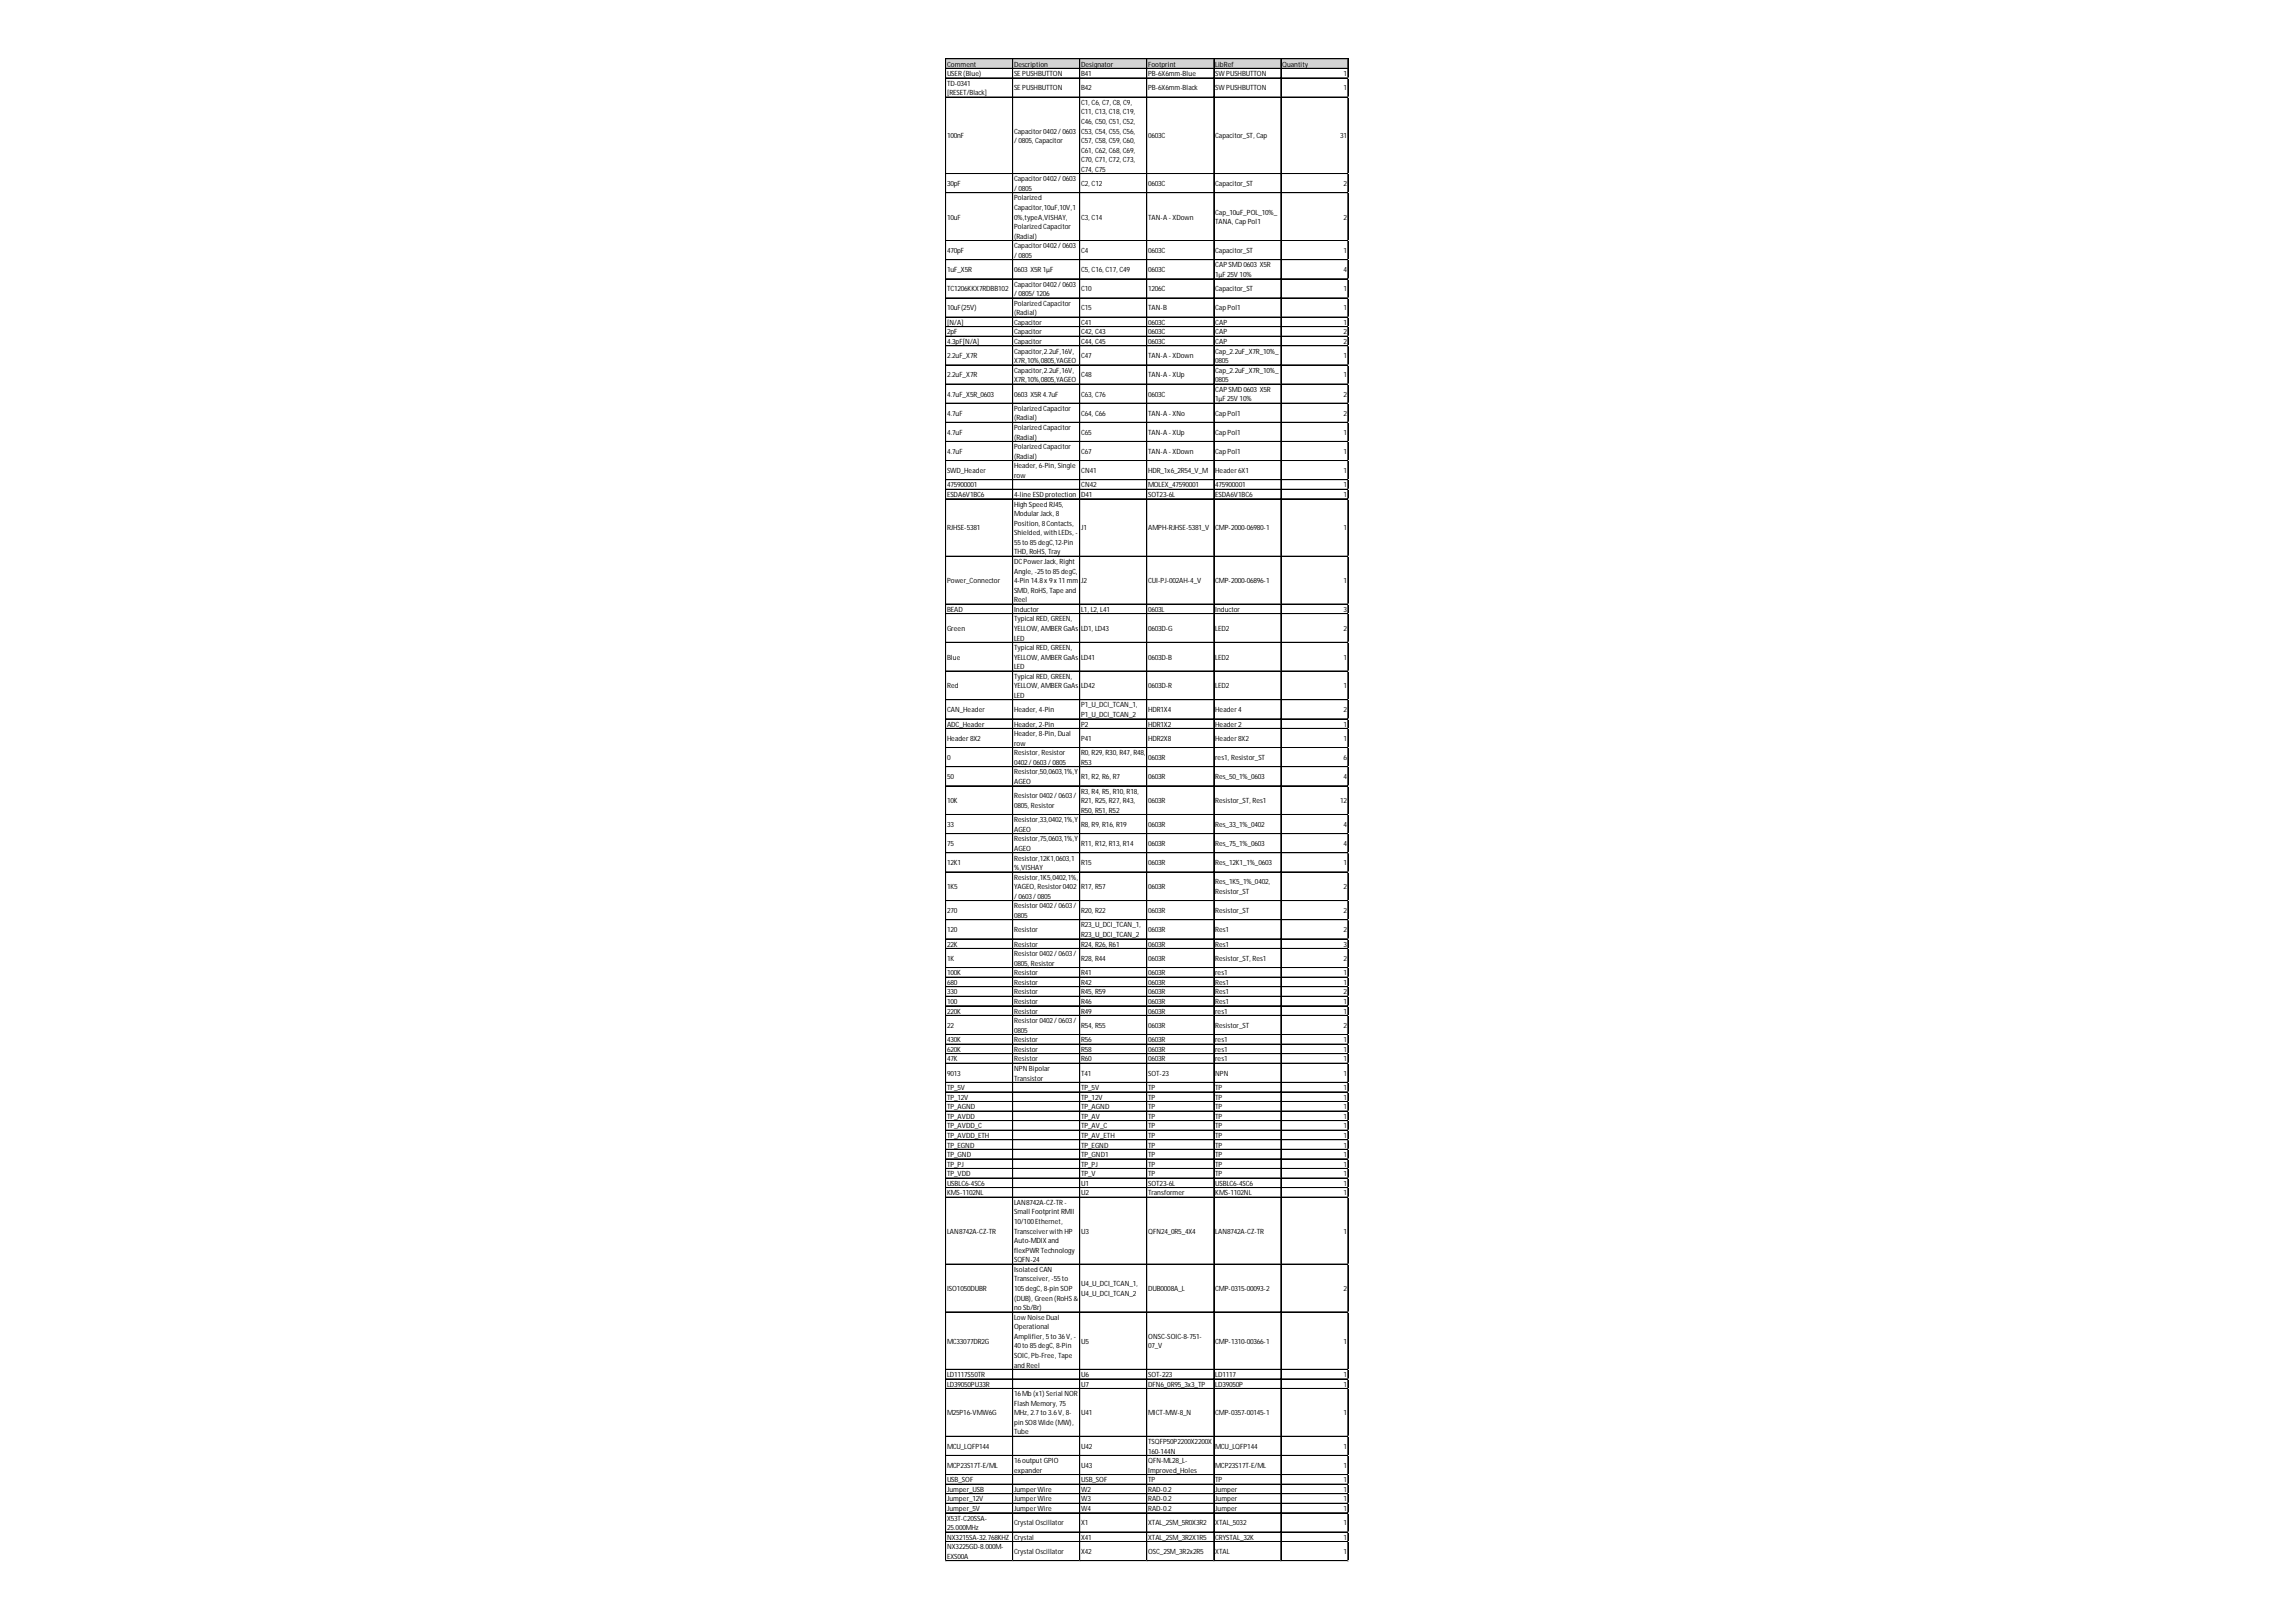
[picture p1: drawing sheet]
<svg xmlns="http://www.w3.org/2000/svg" width="297mm" height="210mm" viewBox="0 0 297 210" stroke-linecap="round" stroke-linejoin="round" font-family="sans-serif">
<defs><g id="words">
<g font-size=".9">
<text x="122.5" y="8.6">Comment</text>
<text x="122.5" y="9.8">USER(Blue)</text>
<text x="122.5" y="11.1">TD-0341</text>
<text x="131.2" y="8.6">Description</text>
<text x="131.2" y="9.8">SE PUSHBUTTON</text>
<text x="131.2" y="11.7">SE PUSHBUTTON</text>
<text x="139.9" y="8.6">Designator</text>
<text x="139.9" y="9.8">B41</text>
<text x="139.9" y="11.7">B42</text>
<text x="148.5" y="8.6">Footprint</text>
<text x="148.5" y="9.8">PB-6X6mm-Blue</text>
<text x="148.5" y="11.7">PB-6X6mm-Black</text>
<text x="157.2" y="8.6">LibRef</text>
<text x="157.2" y="9.8">SWPUSHBUTTON</text>
<text x="157.2" y="11.7">SWPUSHBUTTON</text>
<text x="165.9" y="8.6">Quantity</text>
<text x="173.8" y="9.8">1</text>
<text x="173.8" y="11.7">1</text>
<text x="122.5" y="12.3">[RESET/Black]</text>
<text x="122.5" y="17.9">100nF</text>
<text x="131.2" y="17.3">Capacitor0402/0603</text>
<text x="139.9" y="13.6">C1, C6, C7, C8, C9,</text>
<text x="139.9" y="14.8">C11, C13, C18, C19,</text>
<text x="139.9" y="16">C46, C50, C51, C52,</text>
<text x="139.9" y="17.3">C53, C54, C55, C56,</text>
<text x="148.5" y="17.9">0603C</text>
<text x="157.2" y="17.9">Capacitor_ST, Cap</text>
<text x="173.4" y="17.9">31</text>
<text x="131.2" y="18.5">/0805, Capacitor</text>
<text x="131.2" y="23.5">Capacitor0402/0603</text>
<text x="139.9" y="18.5">C57, C58, C59, C60,</text>
<text x="139.9" y="19.8">C61, C62, C68, C69,</text>
<text x="139.9" y="21">C70, C71, C72, C73,</text>
<text x="139.9" y="22.2">C74, C75</text>
<text x="122.5" y="24.1">30pF</text>
<text x="122.5" y="28.4">10uF</text>
<text x="131.2" y="24.7">/0805</text>
<text x="131.2" y="25.9">Polarized</text>
<text x="131.2" y="27.2">Capacitor,10uF,10V,1</text>
<text x="131.2" y="28.4">0%,typeA,VISHAY,</text>
<text x="131.2" y="29.7">Polarized Capacitor</text>
<text x="139.9" y="24.1">C2, C12</text>
<text x="139.9" y="28.4">C3, C14</text>
<text x="148.5" y="24.1">0603C</text>
<text x="148.5" y="28.4">TAN-A - XDown</text>
<text x="157.2" y="24.1">Capacitor_ST</text>
<text x="157.2" y="27.8">Cap_10uF_POL_10%_</text>
<text x="157.2" y="29">TANA, Cap Pol1</text>
<text x="173.8" y="24.1">2</text>
<text x="173.8" y="28.4">2</text>
<text x="122.5" y="32.8">470pF</text>
<text x="122.5" y="35.2">1uF_X5R</text>
<text x="131.2" y="30.9">(Radial)</text>
<text x="131.2" y="32.1">Capacitor0402/0603</text>
<text x="131.2" y="33.4">/0805</text>
<text x="131.2" y="35.2">0603 X5R1µF</text>
<text x="139.9" y="32.8">C4</text>
<text x="139.9" y="35.2">C5, C16, C17, C49</text>
<text x="148.5" y="32.8">0603C</text>
<text x="148.5" y="35.2">0603C</text>
<text x="157.2" y="32.8">Capacitor_ST</text>
<text x="157.2" y="34.6">CAPSMD 0603 X5R</text>
<text x="157.2" y="35.8">1µF 25V 10%</text>
<text x="173.8" y="32.8">1</text>
<text x="173.8" y="35.2">4</text>
<text x="122.5" y="37.7">TC1206KKX7RDBB102</text>
<text x="122.5" y="40.2">10uF(25V)</text>
<text x="131.2" y="37.1">Capacitor0402/0603</text>
<text x="131.2" y="38.3">/0805/1206</text>
<text x="131.2" y="39.6">Polarized Capacitor</text>
<text x="131.2" y="40.8">(Radial)</text>
<text x="139.9" y="37.7">C10</text>
<text x="139.9" y="40.2">C15</text>
<text x="148.5" y="37.7">1206C</text>
<text x="148.5" y="40.2">TAN-B</text>
<text x="157.2" y="37.7">Capacitor_ST</text>
<text x="157.2" y="40.2">Cap Pol1</text>
<text x="173.8" y="37.7">1</text>
<text x="173.8" y="40.2">1</text>
<text x="122.5" y="42">[N/A]</text>
<text x="122.5" y="43.3">2pF</text>
<text x="122.5" y="44.5">4.3pF[N/A]</text>
<text x="122.5" y="46.4">2.2uF_X7R</text>
<text x="131.2" y="42">Capacitor</text>
<text x="131.2" y="43.3">Capacitor</text>
<text x="131.2" y="44.5">Capacitor</text>
<text x="131.2" y="45.7">Capacitor,2.2uF,16V,</text>
<text x="131.2" y="47">X7R,10%,0805,YAGEO</text>
<text x="139.9" y="42">C41</text>
<text x="139.9" y="43.3">C42, C43</text>
<text x="139.9" y="44.5">C44, C45</text>
<text x="139.9" y="46.4">C47</text>
<text x="148.5" y="42">0603C</text>
<text x="148.5" y="43.3">0603C</text>
<text x="148.5" y="44.5">0603C</text>
<text x="148.5" y="46.4">TAN-A - XDown</text>
<text x="157.2" y="42">CAP</text>
<text x="157.2" y="43.3">CAP</text>
<text x="157.2" y="44.5">CAP</text>
<text x="157.2" y="45.7">Cap_2.2uF_X7R_10%_</text>
<text x="157.2" y="47">0805</text>
<text x="173.8" y="42">1</text>
<text x="173.8" y="43.3">2</text>
<text x="173.8" y="44.5">2</text>
<text x="173.8" y="46.4">1</text>
<text x="122.5" y="48.8">2.2uF_X7R</text>
<text x="122.5" y="51.3">4.7uF_X5R_0603</text>
<text x="122.5" y="53.8">4.7uF</text>
<text x="131.2" y="48.2">Capacitor,2.2uF,16V,</text>
<text x="131.2" y="49.5">X7R,10%,0805,YAGEO</text>
<text x="131.2" y="51.3">0603 X5R4.7uF</text>
<text x="131.2" y="53.2">Polarized Capacitor</text>
<text x="139.9" y="48.8">C48</text>
<text x="139.9" y="51.3">C63, C76</text>
<text x="139.9" y="53.8">C64, C66</text>
<text x="148.5" y="48.8">TAN-A - XUp</text>
<text x="148.5" y="51.3">0603C</text>
<text x="148.5" y="53.8">TAN-A - XNo</text>
<text x="157.2" y="48.2">Cap_2.2uF_X7R_10%_</text>
<text x="157.2" y="49.5">0805</text>
<text x="157.2" y="50.7">CAPSMD 0603 X5R</text>
<text x="157.2" y="51.9">1µF 25V 10%</text>
<text x="157.2" y="53.8">Cap Pol1</text>
<text x="173.8" y="48.8">1</text>
<text x="173.8" y="51.3">2</text>
<text x="173.8" y="53.8">2</text>
<text x="122.5" y="56.3">4.7uF</text>
<text x="122.5" y="58.7">4.7uF</text>
<text x="131.2" y="54.4">(Radial)</text>
<text x="131.2" y="55.7">Polarized Capacitor</text>
<text x="131.2" y="56.9">(Radial)</text>
<text x="131.2" y="58.1">Polarized Capacitor</text>
<text x="131.2" y="59.4">(Radial)</text>
<text x="139.9" y="56.3">C65</text>
<text x="139.9" y="58.7">C67</text>
<text x="148.5" y="56.3">TAN-A - XUp</text>
<text x="148.5" y="58.7">TAN-A - XDown</text>
<text x="157.2" y="56.3">Cap Pol1</text>
<text x="157.2" y="58.7">Cap Pol1</text>
<text x="173.8" y="56.3">1</text>
<text x="173.8" y="58.7">1</text>
<text x="122.5" y="61.2">SWD_Header</text>
<text x="122.5" y="63.1">475900001</text>
<text x="122.5" y="64.3">ESDA6V1BC6</text>
<text x="131.2" y="60.6">Header, 6-Pin, Single</text>
<text x="131.2" y="61.8">row</text>
<text x="131.2" y="64.3">4-line ESD protection</text>
<text x="131.2" y="65.6">High Speed RJ45,</text>
<text x="139.9" y="61.2">CN41</text>
<text x="139.9" y="63.1">CN42</text>
<text x="139.9" y="64.3">D41</text>
<text x="148.5" y="61.2">HDR_1x6_2R54_V_M</text>
<text x="148.5" y="63.1">MOLEX_47590001</text>
<text x="148.5" y="64.3">SOT23-6L</text>
<text x="157.2" y="61.2">Header6X1</text>
<text x="157.2" y="63.1">475900001</text>
<text x="157.2" y="64.3">ESDA6V1BC6</text>
<text x="173.8" y="61.2">1</text>
<text x="173.8" y="63.1">1</text>
<text x="173.8" y="64.3">1</text>
<text x="122.5" y="68.7">RJHSE-5381</text>
<text x="131.2" y="66.8">ModularJack, 8</text>
<text x="131.2" y="68">Position, 8Contacts,</text>
<text x="131.2" y="69.3">Shielded, with LEDs, -</text>
<text x="131.2" y="70.5">55to 85degC,12-Pin</text>
<text x="131.2" y="71.7">THD, RoHS, Tray</text>
<text x="139.9" y="68.7">J1</text>
<text x="148.5" y="68.7">AMPH-RJHSE-5381_V</text>
<text x="157.2" y="68.7">CMP-2000-06980-1</text>
<text x="173.8" y="68.7">1</text>
<text x="122.5" y="75.5">Power_Connector</text>
<text x="131.2" y="73">DCPowerJack, Right</text>
<text x="131.2" y="74.2">Angle, -25to 85degC,</text>
<text x="131.2" y="75.5">4-Pin 14.8x9x11mm</text>
<text x="131.2" y="76.7">SMD, RoHS, Tape and</text>
<text x="131.2" y="77.9">Reel</text>
<text x="139.9" y="75.5">J2</text>
<text x="148.5" y="75.5">CUI-PJ-002AH-4_V</text>
<text x="157.2" y="75.5">CMP-2000-06896-1</text>
<text x="173.8" y="75.5">1</text>
<text x="122.5" y="79.2">BEAD</text>
<text x="122.5" y="81.6">Green</text>
<text x="131.2" y="79.2">Inductor</text>
<text x="131.2" y="80.4">Typical RED, GREEN,</text>
<text x="131.2" y="81.6">YELLOW, AMBERGaAs</text>
<text x="131.2" y="82.9">LED</text>
<text x="139.9" y="79.2">L1, L2, L41</text>
<text x="139.9" y="81.6">LD1, LD43</text>
<text x="148.5" y="79.2">0603L</text>
<text x="148.5" y="81.6">0603D-G</text>
<text x="157.2" y="79.2">Inductor</text>
<text x="157.2" y="81.6">LED2</text>
<text x="173.8" y="79.2">3</text>
<text x="173.8" y="81.6">2</text>
<text x="122.5" y="85.4">Blue</text>
<text x="122.5" y="89.1">Red</text>
<text x="131.2" y="84.1">Typical RED, GREEN,</text>
<text x="131.2" y="85.4">YELLOW, AMBERGaAs</text>
<text x="131.2" y="86.6">LED</text>
<text x="131.2" y="87.8">Typical RED, GREEN,</text>
<text x="131.2" y="89.1">YELLOW, AMBERGaAs</text>
<text x="139.9" y="85.4">LD41</text>
<text x="139.9" y="89.1">LD42</text>
<text x="148.5" y="85.4">0603D-B</text>
<text x="148.5" y="89.1">0603D-R</text>
<text x="157.2" y="85.4">LED2</text>
<text x="157.2" y="89.1">LED2</text>
<text x="173.8" y="85.4">1</text>
<text x="173.8" y="89.1">1</text>
<text x="122.5" y="92.2">CAN_Header</text>
<text x="122.5" y="94">ADC_Header</text>
<text x="122.5" y="95.9">Header8X2</text>
<text x="131.2" y="90.3">LED</text>
<text x="131.2" y="92.2">Header, 4-Pin</text>
<text x="131.2" y="94">Header, 2-Pin</text>
<text x="131.2" y="95.3">Header, 8-Pin, Dual</text>
<text x="139.9" y="91.6">P1_U_DCI_TCAN_1,</text>
<text x="139.9" y="92.8">P1_U_DCI_TCAN_2</text>
<text x="139.9" y="94">P2</text>
<text x="139.9" y="95.9">P41</text>
<text x="148.5" y="92.2">HDR1X4</text>
<text x="148.5" y="94">HDR1X2</text>
<text x="148.5" y="95.9">HDR2X8</text>
<text x="157.2" y="92.2">Header4</text>
<text x="157.2" y="94">Header2</text>
<text x="157.2" y="95.9">Header8X2</text>
<text x="173.8" y="92.2">2</text>
<text x="173.8" y="94">1</text>
<text x="173.8" y="95.9">1</text>
<text x="122.5" y="98.4">0</text>
<text x="122.5" y="100.8">50</text>
<text x="131.2" y="96.5">row</text>
<text x="131.2" y="97.7">Resistor, Resistor</text>
<text x="131.2" y="99">0402/0603/0805</text>
<text x="131.2" y="100.2">Resistor,50,0603,1%,Y</text>
<text x="131.2" y="101.5">AGEO</text>
<text x="139.9" y="97.7">R0, R29, R30, R47, R48,</text>
<text x="139.9" y="99">R53</text>
<text x="139.9" y="100.8">R1, R2, R6, R7</text>
<text x="148.5" y="98.4">0603R</text>
<text x="148.5" y="100.8">0603R</text>
<text x="157.2" y="98.4">res1, Resistor_ST</text>
<text x="157.2" y="100.8">Res_50_1%_0603</text>
<text x="173.8" y="98.4">6</text>
<text x="173.8" y="100.8">4</text>
<text x="122.5" y="103.9">10K</text>
<text x="122.5" y="107">33</text>
<text x="131.2" y="103.3">Resistor0402/0603/</text>
<text x="131.2" y="104.6">0805, Resistor</text>
<text x="131.2" y="106.4">Resistor,33,0402,1%,Y</text>
<text x="131.2" y="107.6">AGEO</text>
<text x="139.9" y="102.7">R3, R4, R5, R10, R18,</text>
<text x="139.9" y="103.9">R21, R25, R27, R43,</text>
<text x="139.9" y="105.2">R50, R51, R52</text>
<text x="139.9" y="107">R8, R9, R16, R19</text>
<text x="148.5" y="103.9">0603R</text>
<text x="148.5" y="107">0603R</text>
<text x="157.2" y="103.9">Resistor_ST, Res1</text>
<text x="157.2" y="107">Res_33_1%_0402</text>
<text x="173.4" y="103.9">12</text>
<text x="173.8" y="107">4</text>
<text x="122.5" y="109.5">75</text>
<text x="122.5" y="112">12K1</text>
<text x="131.2" y="108.9">Resistor,75,0603,1%,Y</text>
<text x="131.2" y="110.1">AGEO</text>
<text x="131.2" y="111.4">Resistor,12K1,0603,1</text>
<text x="131.2" y="112.6">%,VISHAY</text>
<text x="131.2" y="113.8">Resistor,1K5,0402,1%,</text>
<text x="139.9" y="109.5">R11, R12, R13, R14</text>
<text x="139.9" y="112">R15</text>
<text x="148.5" y="109.5">0603R</text>
<text x="148.5" y="112">0603R</text>
<text x="157.2" y="109.5">Res_75_1%_0603</text>
<text x="157.2" y="112">Res_12K1_1%_0603</text>
<text x="173.8" y="109.5">4</text>
<text x="173.8" y="112">1</text>
<text x="122.5" y="115.1">1K5</text>
<text x="122.5" y="118.2">270</text>
<text x="131.2" y="115.1">YAGEO, Resistor0402</text>
<text x="131.2" y="116.3">/0603/0805</text>
<text x="131.2" y="117.6">Resistor0402/0603/</text>
<text x="131.2" y="118.8">0805</text>
<text x="139.9" y="115.1">R17, R57</text>
<text x="139.9" y="118.2">R20, R22</text>
<text x="148.5" y="115.1">0603R</text>
<text x="148.5" y="118.2">0603R</text>
<text x="157.2" y="114.5">Res_1K5_1%_0402,</text>
<text x="157.2" y="115.7">Resistor_ST</text>
<text x="157.2" y="118.2">Resistor_ST</text>
<text x="173.8" y="115.1">2</text>
<text x="173.8" y="118.2">2</text>
<text x="122.5" y="120.6">120</text>
<text x="122.5" y="122.5">22K</text>
<text x="122.5" y="124.4">1K</text>
<text x="131.2" y="120.6">Resistor</text>
<text x="131.2" y="122.5">Resistor</text>
<text x="131.2" y="123.7">Resistor0402/0603/</text>
<text x="131.2" y="125">0805, Resistor</text>
<text x="139.9" y="120">R23_U_DCI_TCAN_1,</text>
<text x="139.9" y="121.3">R23_U_DCI_TCAN_2</text>
<text x="139.9" y="122.5">R24, R26, R61</text>
<text x="139.9" y="124.4">R28, R44</text>
<text x="148.5" y="120.6">0603R</text>
<text x="148.5" y="122.5">0603R</text>
<text x="148.5" y="124.4">0603R</text>
<text x="157.2" y="120.6">Res1</text>
<text x="157.2" y="122.5">Res1</text>
<text x="157.2" y="124.4">Resistor_ST, Res1</text>
<text x="173.8" y="120.6">2</text>
<text x="173.8" y="122.5">3</text>
<text x="173.8" y="124.4">2</text>
<text x="122.5" y="126.2">100K</text>
<text x="122.5" y="127.5">680</text>
<text x="122.5" y="128.7">330</text>
<text x="122.5" y="129.9">100</text>
<text x="122.5" y="131.2">220K</text>
<text x="131.2" y="126.2">Resistor</text>
<text x="131.2" y="127.5">Resistor</text>
<text x="131.2" y="128.7">Resistor</text>
<text x="131.2" y="129.9">Resistor</text>
<text x="131.2" y="131.2">Resistor</text>
<text x="139.9" y="126.2">R41</text>
<text x="139.9" y="127.5">R42</text>
<text x="139.9" y="128.7">R45, R59</text>
<text x="139.9" y="129.9">R46</text>
<text x="139.9" y="131.2">R49</text>
<text x="148.5" y="126.2">0603R</text>
<text x="148.5" y="127.5">0603R</text>
<text x="148.5" y="128.7">0603R</text>
<text x="148.5" y="129.9">0603R</text>
<text x="148.5" y="131.2">0603R</text>
<text x="157.2" y="126.2">res1</text>
<text x="157.2" y="127.5">Res1</text>
<text x="157.2" y="128.7">Res1</text>
<text x="157.2" y="129.9">Res1</text>
<text x="157.2" y="131.2">res1</text>
<text x="173.8" y="126.2">1</text>
<text x="173.8" y="127.5">1</text>
<text x="173.8" y="128.7">2</text>
<text x="173.8" y="129.9">1</text>
<text x="173.8" y="131.2">1</text>
<text x="122.5" y="133">22</text>
<text x="122.5" y="134.9">430K</text>
<text x="122.5" y="136.1">620K</text>
<text x="122.5" y="137.4">47K</text>
<text x="131.2" y="132.4">Resistor0402/0603/</text>
<text x="131.2" y="133.6">0805</text>
<text x="131.2" y="134.9">Resistor</text>
<text x="131.2" y="136.1">Resistor</text>
<text x="131.2" y="137.4">Resistor</text>
<text x="139.9" y="133">R54, R55</text>
<text x="139.9" y="134.9">R56</text>
<text x="139.9" y="136.1">R58</text>
<text x="139.9" y="137.4">R60</text>
<text x="148.5" y="133">0603R</text>
<text x="148.5" y="134.9">0603R</text>
<text x="148.5" y="136.1">0603R</text>
<text x="148.5" y="137.4">0603R</text>
<text x="157.2" y="133">Resistor_ST</text>
<text x="157.2" y="134.9">res1</text>
<text x="157.2" y="136.1">res1</text>
<text x="157.2" y="137.4">res1</text>
<text x="173.8" y="133">2</text>
<text x="173.8" y="134.9">1</text>
<text x="173.8" y="136.1">1</text>
<text x="173.8" y="137.4">1</text>
<text x="122.5" y="139.2">9013</text>
<text x="122.5" y="141.1">TP_5V</text>
<text x="122.5" y="142.3">TP_12V</text>
<text x="122.5" y="143.5">TP_AGND</text>
<text x="131.2" y="138.6">NPN Bipolar</text>
<text x="131.2" y="139.8">Transistor</text>
<text x="139.9" y="139.2">T41</text>
<text x="139.9" y="141.1">TP_5V</text>
<text x="139.9" y="142.3">TP_12V</text>
<text x="139.9" y="143.5">TP_AGND</text>
<text x="148.5" y="139.2">SOT-23</text>
<text x="148.5" y="141.1">TP</text>
<text x="148.5" y="142.3">TP</text>
<text x="148.5" y="143.5">TP</text>
<text x="157.2" y="139.2">NPN</text>
<text x="157.2" y="141.1">TP</text>
<text x="157.2" y="142.3">TP</text>
<text x="157.2" y="143.5">TP</text>
<text x="173.8" y="139.2">1</text>
<text x="173.8" y="141.1">1</text>
<text x="173.8" y="142.3">1</text>
<text x="173.8" y="143.5">1</text>
<text x="122.5" y="144.8">TP_AVDD</text>
<text x="122.5" y="146">TP_AVDD_C</text>
<text x="122.5" y="147.3">TP_AVDD_ETH</text>
<text x="122.5" y="148.5">TP_EGND</text>
<text x="122.5" y="149.7">TP_GND</text>
<text x="139.9" y="144.8">TP_AV</text>
<text x="139.9" y="146">TP_AV_C</text>
<text x="139.9" y="147.3">TP_AV_ETH</text>
<text x="139.9" y="148.5">TP_EGND</text>
<text x="139.9" y="149.7">TP_GND1</text>
<text x="148.5" y="144.8">TP</text>
<text x="148.5" y="146">TP</text>
<text x="148.5" y="147.3">TP</text>
<text x="148.5" y="148.5">TP</text>
<text x="148.5" y="149.7">TP</text>
<text x="157.2" y="144.8">TP</text>
<text x="157.2" y="146">TP</text>
<text x="157.2" y="147.3">TP</text>
<text x="157.2" y="148.5">TP</text>
<text x="157.2" y="149.7">TP</text>
<text x="173.8" y="144.8">1</text>
<text x="173.8" y="146">1</text>
<text x="173.8" y="147.3">1</text>
<text x="173.8" y="148.5">1</text>
<text x="173.8" y="149.7">1</text>
<text x="122.5" y="151">TP_PJ</text>
<text x="122.5" y="152.2">TP_VDD</text>
<text x="122.5" y="153.5">USBLC6-4SC6</text>
<text x="122.5" y="154.7">KMS-1102NL</text>
<text x="131.2" y="155.9">LAN8742A-CZ-TR-</text>
<text x="139.9" y="151">TP_PJ</text>
<text x="139.9" y="152.2">TP_V</text>
<text x="139.9" y="153.5">U1</text>
<text x="139.9" y="154.7">U2</text>
<text x="148.5" y="151">TP</text>
<text x="148.5" y="152.2">TP</text>
<text x="148.5" y="153.5">SOT23-6L</text>
<text x="148.5" y="154.7">Transformer</text>
<text x="157.2" y="151">TP</text>
<text x="157.2" y="152.2">TP</text>
<text x="157.2" y="153.5">USBLC6-4SC6</text>
<text x="157.2" y="154.7">KMS-1102NL</text>
<text x="173.8" y="151">1</text>
<text x="173.8" y="152.2">1</text>
<text x="173.8" y="153.5">1</text>
<text x="173.8" y="154.7">1</text>
<text x="122.5" y="159.6">LAN8742A-CZ-TR</text>
<text x="131.2" y="157.2">Small FootprintRMII</text>
<text x="131.2" y="158.4">10/100Ethernet,</text>
<text x="131.2" y="159.6">Transceiverwith HP</text>
<text x="131.2" y="160.9">Auto-MDIXand</text>
<text x="139.9" y="159.6">U3</text>
<text x="148.5" y="159.6">QFN24_0R5_4X4</text>
<text x="157.2" y="159.6">LAN8742A-CZ-TR</text>
<text x="173.8" y="159.6">1</text>
<text x="122.5" y="167.1">ISO1050DUBR</text>
<text x="131.2" y="162.1">flexPWRTechnology</text>
<text x="131.2" y="163.4">SQFN-24</text>
<text x="131.2" y="164.6">Isolated CAN</text>
<text x="131.2" y="165.8">Transceiver, -55to</text>
<text x="131.2" y="167.1">105degC, 8-pin SOP</text>
<text x="139.9" y="166.4">U4_U_DCI_TCAN_1,</text>
<text x="139.9" y="167.7">U4_U_DCI_TCAN_2</text>
<text x="148.5" y="167.1">DUB0008A_L</text>
<text x="157.2" y="167.1">CMP-0315-00093-2</text>
<text x="173.8" y="167.1">2</text>
<text x="122.5" y="173.9">MC33077DR2G</text>
<text x="131.2" y="168.3">(DUB), Green (RoHS&amp;</text>
<text x="131.2" y="169.5">no Sb/Br)</text>
<text x="131.2" y="170.8">LowNoise Dual</text>
<text x="131.2" y="172">Operational</text>
<text x="131.2" y="173.3">Amplifier, 5to 36V, -</text>
<text x="139.9" y="173.9">U5</text>
<text x="148.5" y="173.3">ONSC-SOIC-8-751-</text>
<text x="157.2" y="173.9">CMP-1310-00366-1</text>
<text x="173.8" y="173.9">1</text>
<text x="122.5" y="178.2">LD1117S50TR</text>
<text x="122.5" y="179.4">LD39050PU33R</text>
<text x="131.2" y="174.5">40to 85degC, 8-Pin</text>
<text x="131.2" y="175.7">SOIC, Pb-Free, Tape</text>
<text x="131.2" y="177">and Reel</text>
<text x="139.9" y="178.2">U6</text>
<text x="139.9" y="179.4">U7</text>
<text x="148.5" y="174.5">07_V</text>
<text x="148.5" y="178.2">SOT-223</text>
<text x="148.5" y="179.4">DFN6_0R95_3x3_TP</text>
<text x="157.2" y="178.2">LD1117</text>
<text x="157.2" y="179.4">LD39050P</text>
<text x="173.8" y="178.2">1</text>
<text x="173.8" y="179.4">1</text>
<text x="122.5" y="183.2">M25P16-VMW6G</text>
<text x="131.2" y="180.7">16Mb (x1) Serial NOR</text>
<text x="131.2" y="181.9">Flash Memory, 75</text>
<text x="131.2" y="183.2">MHz, 2.7to 3.6V, 8-</text>
<text x="131.2" y="184.4">pin SO8Wide (MW),</text>
<text x="131.2" y="185.6">Tube</text>
<text x="139.9" y="183.2">U41</text>
<text x="148.5" y="183.2">MICT-MW-8_N</text>
<text x="157.2" y="183.2">CMP-0357-00145-1</text>
<text x="173.8" y="183.2">1</text>
<text x="122.5" y="187.5">MCU_LQFP144</text>
<text x="122.5" y="190">MCP23S17T-E/ML</text>
<text x="122.5" y="191.8">USB_SOF</text>
<text x="131.2" y="189.4">16output GPIO</text>
<text x="131.2" y="190.6">expander</text>
<text x="139.9" y="187.5">U42</text>
<text x="139.9" y="190">U43</text>
<text x="139.9" y="191.8">USB_SOF</text>
<text x="148.5" y="186.9">TSQFP50P2200X2200X</text>
<text x="148.5" y="188.1">160-144N</text>
<text x="148.5" y="189.4">QFN-ML28_L-</text>
<text x="148.5" y="190.6">Improved_Holes</text>
<text x="148.5" y="191.8">TP</text>
<text x="157.2" y="187.5">MCU_LQFP144</text>
<text x="157.2" y="190">MCP23S17T-E/ML</text>
<text x="157.2" y="191.8">TP</text>
<text x="173.8" y="187.5">1</text>
<text x="173.8" y="190">1</text>
<text x="173.8" y="191.8">1</text>
<text x="122.5" y="193.1">Jumper_USB</text>
<text x="122.5" y="194.3">Jumper_12V</text>
<text x="122.5" y="195.5">Jumper_5V</text>
<text x="122.5" y="196.8">X53T-C20SSA-</text>
<text x="131.2" y="193.1">JumperWire</text>
<text x="131.2" y="194.3">JumperWire</text>
<text x="131.2" y="195.5">JumperWire</text>
<text x="131.2" y="197.4">Crystal Oscillator</text>
<text x="139.9" y="193.1">W2</text>
<text x="139.9" y="194.3">W3</text>
<text x="139.9" y="195.5">W4</text>
<text x="139.9" y="197.4">X1</text>
<text x="148.5" y="193.1">RAD-0.2</text>
<text x="148.5" y="194.3">RAD-0.2</text>
<text x="148.5" y="195.5">RAD-0.2</text>
<text x="148.5" y="197.4">XTAL_2SM_5R0X3R2</text>
<text x="157.2" y="193.1">Jumper</text>
<text x="157.2" y="194.3">Jumper</text>
<text x="157.2" y="195.5">Jumper</text>
<text x="157.2" y="197.4">XTAL_5032</text>
<text x="173.8" y="193.1">1</text>
<text x="173.8" y="194.3">1</text>
<text x="173.8" y="195.5">1</text>
<text x="173.8" y="197.4">1</text>
<text x="122.5" y="198">25.000MHz</text>
<text x="122.5" y="199.3">NX3215SA-32.768KHZ</text>
<text x="122.5" y="200.5">NX3225GD-8.000M-</text>
<text x="122.5" y="201.7">EXS00A</text>
<text x="131.2" y="199.3">Crystal</text>
<text x="131.2" y="201.1">Crystal Oscillator</text>
<text x="139.9" y="199.3">X41</text>
<text x="139.9" y="201.1">X42</text>
<text x="148.5" y="199.3">XTAL_2SM_3R2X1R5</text>
<text x="148.5" y="201.1">OSC_2SM_3R2x2R5</text>
<text x="157.2" y="199.3">CRYSTAL_32K</text>
<text x="157.2" y="201.1">XTAL</text>
<text x="173.8" y="199.3">1</text>
<text x="173.8" y="201.1">1</text>
</g>
</g></defs>
<path d="M122.3 7.6h52.2v1.3h-52.2z" fill="#d3d3d3"/>
<g fill="none" stroke="#000" stroke-width=".13">
<path d="M122.3 7.6v194.4M122.4 7.6v194.4M122.4 7.6h52M122.4 8.8h52M122.4 8.9h52M122.4 10.1h52M122.4 12.6h52M131 7.7v194.3M139.7 7.7v194.3M148.4 7.7v194.3M157 7.7v194.3M157.1 7.7v194.3"/>
<path d="M165.7 7.7v194.3M174.4 7.7v194.3M122.4 22.5h52M122.4 24.9h52M122.4 25h52M122.4 31.1h52M122.4 31.2h52M122.4 33.6h52M122.4 36.1h52M122.4 38.6h52M122.4 42.3h52M122.4 43.5h52"/>
<path d="M122.4 44.7h52M122.4 44.8h52M122.4 47.2h52M122.4 49.7h52M122.4 52.2h52M122.4 54.6h52M122.4 54.7h52M122.4 57.1h52M122.4 57.2h52M122.4 59.6h52M174.4 41l-52 .1M122.4 62.1h52"/>
<path d="M122.4 63.3h52M122.4 64.5h52M122.4 64.6h52M122.4 72h52M122.4 78.2h52M122.4 79.4h52M122.4 83.1h52M122.4 86.8h52M122.4 86.9h52M122.4 93h52M122.4 93.1h52M122.4 94.3h52"/>
<path d="M122.4 96.7h52M122.4 96.8h52M122.4 99.2h52M174.4 90.5l-52 .1M122.4 101.7h52M122.4 105.4h52M122.4 107.9h52M122.4 110.4h52M122.4 112.8h52M122.4 112.9h52M122.4 116.5h52M122.4 116.6h52"/>
<path d="M122.4 119h52M122.4 121.5h52M122.4 122.7h52M122.4 122.8h52M122.4 125.2h52M122.4 127.7h52M122.4 128.9h52M122.4 129h52M122.4 130.2h52M122.4 131.4h52M122.4 133.9h52M122.4 135.1h52"/>
<path d="M122.4 136.3h52M122.4 136.4h52M122.4 137.6h52M174.4 126.4l-52 .1M122.4 140.1h52M122.4 141.3h52M122.4 142.5h52M122.4 142.6h52M122.4 143.8h52M122.4 145h52M122.4 146.3h52M122.4 147.5h52"/>
<path d="M122.4 148.7h52M122.4 148.8h52M122.4 150h52M122.4 151.2h52M122.4 152.4h52M122.4 152.5h52M122.4 153.7h52M122.4 154.9h52M122.4 163.6h52M122.4 169.8h52M122.4 177.2h52M122.4 178.4h52"/>
<path d="M122.4 178.5h52M122.4 179.7h52M122.4 185.9h52M122.4 188.3h52M122.4 188.4h52M122.4 190.8h52M122.4 190.9h52M122.4 192.1h52M122.4 193.3h52M122.4 194.5h52M122.4 194.6h52M122.4 195.8h52"/>
<path d="M122.4 199.5h52M174.4 198.2l-52 .1M122.4 202h52"/>
</g>
<path d="M122.3 202v.1" fill="none" stroke="#d4d4d4" stroke-width=".13"/>
<path d="M122.3 202l.1 .1z" fill="#d4d4d4"/>
<path d="M131 202v.1" fill="none" stroke="#d4d4d4" stroke-width=".13"/>
<path d="M131 202l.1 .1z" fill="#d4d4d4"/>
<path d="M139.7 202v.1" fill="none" stroke="#d4d4d4" stroke-width=".13"/>
<path d="M139.7 202v.1z" fill="#d4d4d4"/>
<path d="M148.4 202v.1" fill="none" stroke="#d4d4d4" stroke-width=".13"/>
<path d="M148.4 202v.1z" fill="#d4d4d4"/>
<path d="M157 202v.1" fill="none" stroke="#d4d4d4" stroke-width=".13"/>
<path d="M157 202l.1 .1z" fill="#d4d4d4"/>
<path d="M165.7 202v.1" fill="none" stroke="#d4d4d4" stroke-width=".13"/>
<path d="M165.7 202l.1 .1z" fill="#d4d4d4"/>
<path d="M174.4 202v.1" fill="none" stroke="#d4d4d4" stroke-width=".13"/>
<path d="M174.4 202v.1z" fill="#d4d4d4"/>
<path d="M174.4 10.1h.1" fill="none" stroke="#d4d4d4" stroke-width=".13"/>
<path d="M174.4 10.1h.1z" fill="#d4d4d4"/>
<path d="M174.4 12.6h.1" fill="none" stroke="#d4d4d4" stroke-width=".13"/>
<path d="M174.4 12.6h.1z" fill="#d4d4d4"/>
<path d="M174.4 22.5h.1" fill="none" stroke="#d4d4d4" stroke-width=".13"/>
<path d="M174.4 22.5h.1z" fill="#d4d4d4"/>
<path d="M174.4 24.9h.1" fill="none" stroke="#d4d4d4" stroke-width=".13"/>
<path d="M174.4 24.9l.1 .1z" fill="#d4d4d4"/>
<path d="M174.4 31.1h.1" fill="none" stroke="#d4d4d4" stroke-width=".13"/>
<path d="M174.4 31.1l.1 .1z" fill="#d4d4d4"/>
<path d="M174.4 33.6h.1" fill="none" stroke="#d4d4d4" stroke-width=".13"/>
<path d="M174.4 33.6l.1 .1z" fill="#d4d4d4"/>
<path d="M174.4 36.1h.1" fill="none" stroke="#d4d4d4" stroke-width=".13"/>
<path d="M174.4 36.1h.1z" fill="#d4d4d4"/>
<path d="M174.4 38.6h.1" fill="none" stroke="#d4d4d4" stroke-width=".13"/>
<path d="M174.4 38.6h.1z" fill="#d4d4d4"/>
<path d="M174.4 41h.1" fill="none" stroke="#d4d4d4" stroke-width=".13"/>
<path d="M174.4 41l.1 .1z" fill="#d4d4d4"/>
<path d="M174.4 42.3h.1" fill="none" stroke="#d4d4d4" stroke-width=".13"/>
<path d="M174.4 42.3h.1z" fill="#d4d4d4"/>
<path d="M174.4 43.5h.1" fill="none" stroke="#d4d4d4" stroke-width=".13"/>
<path d="M174.4 43.5l.1 .1z" fill="#d4d4d4"/>
<path d="M174.4 44.7h.1" fill="none" stroke="#d4d4d4" stroke-width=".13"/>
<path d="M174.4 44.7l.1 .1z" fill="#d4d4d4"/>
<path d="M174.4 47.2h.1" fill="none" stroke="#d4d4d4" stroke-width=".13"/>
<path d="M174.4 47.2l.1 .1z" fill="#d4d4d4"/>
<path d="M174.4 49.7h.1" fill="none" stroke="#d4d4d4" stroke-width=".13"/>
<path d="M174.4 49.7l.1 .1z" fill="#d4d4d4"/>
<path d="M174.4 52.2h.1" fill="none" stroke="#d4d4d4" stroke-width=".13"/>
<path d="M174.4 52.2h.1z" fill="#d4d4d4"/>
<path d="M174.4 54.6h.1" fill="none" stroke="#d4d4d4" stroke-width=".13"/>
<path d="M174.4 54.6l.1 .1z" fill="#d4d4d4"/>
<path d="M174.4 57.1h.1" fill="none" stroke="#d4d4d4" stroke-width=".13"/>
<path d="M174.4 57.1l.1 .1z" fill="#d4d4d4"/>
<path d="M174.4 59.6h.1" fill="none" stroke="#d4d4d4" stroke-width=".13"/>
<path d="M174.4 59.6l.1 .1z" fill="#d4d4d4"/>
<path d="M174.4 62.1h.1" fill="none" stroke="#d4d4d4" stroke-width=".13"/>
<path d="M174.4 62.1h.1z" fill="#d4d4d4"/>
<path d="M174.4 63.3h.1" fill="none" stroke="#d4d4d4" stroke-width=".13"/>
<path d="M174.4 63.3l.1 .1z" fill="#d4d4d4"/>
<path d="M174.4 64.5h.1" fill="none" stroke="#d4d4d4" stroke-width=".13"/>
<path d="M174.4 64.5l.1 .1z" fill="#d4d4d4"/>
<path d="M174.4 72h.1" fill="none" stroke="#d4d4d4" stroke-width=".13"/>
<path d="M174.4 72h.1z" fill="#d4d4d4"/>
<path d="M174.4 78.2h.1" fill="none" stroke="#d4d4d4" stroke-width=".13"/>
<path d="M174.4 78.2h.1z" fill="#d4d4d4"/>
<path d="M174.4 79.4h.1" fill="none" stroke="#d4d4d4" stroke-width=".13"/>
<path d="M174.4 79.4l.1 .1z" fill="#d4d4d4"/>
<path d="M174.4 83.1h.1" fill="none" stroke="#d4d4d4" stroke-width=".13"/>
<path d="M174.4 83.1l.1 .1z" fill="#d4d4d4"/>
<path d="M174.4 86.8h.1" fill="none" stroke="#d4d4d4" stroke-width=".13"/>
<path d="M174.4 86.8l.1 .1z" fill="#d4d4d4"/>
<path d="M174.4 90.5h.1" fill="none" stroke="#d4d4d4" stroke-width=".13"/>
<path d="M174.4 90.5l.1 .1z" fill="#d4d4d4"/>
<path d="M174.4 93h.1" fill="none" stroke="#d4d4d4" stroke-width=".13"/>
<path d="M174.4 93l.1 .1z" fill="#d4d4d4"/>
<path d="M174.4 94.3h.1" fill="none" stroke="#d4d4d4" stroke-width=".13"/>
<path d="M174.4 94.3h.1z" fill="#d4d4d4"/>
<path d="M174.4 96.7h.1" fill="none" stroke="#d4d4d4" stroke-width=".13"/>
<path d="M174.4 96.7l.1 .1z" fill="#d4d4d4"/>
<path d="M174.4 99.2h.1" fill="none" stroke="#d4d4d4" stroke-width=".13"/>
<path d="M174.4 99.2l.1 .1z" fill="#d4d4d4"/>
<path d="M174.4 101.7h.1" fill="none" stroke="#d4d4d4" stroke-width=".13"/>
<path d="M174.4 101.7h.1z" fill="#d4d4d4"/>
<path d="M174.4 105.4h.1" fill="none" stroke="#d4d4d4" stroke-width=".13"/>
<path d="M174.4 105.4l.1 .1z" fill="#d4d4d4"/>
<path d="M174.4 107.9h.1" fill="none" stroke="#d4d4d4" stroke-width=".13"/>
<path d="M174.4 107.9h.1z" fill="#d4d4d4"/>
<path d="M174.4 110.4h.1" fill="none" stroke="#d4d4d4" stroke-width=".13"/>
<path d="M174.4 110.4h.1z" fill="#d4d4d4"/>
<path d="M174.4 112.8h.1" fill="none" stroke="#d4d4d4" stroke-width=".13"/>
<path d="M174.4 112.8l.1 .1z" fill="#d4d4d4"/>
<path d="M174.4 116.5h.1" fill="none" stroke="#d4d4d4" stroke-width=".13"/>
<path d="M174.4 116.5l.1 .1z" fill="#d4d4d4"/>
<path d="M174.4 119h.1" fill="none" stroke="#d4d4d4" stroke-width=".13"/>
<path d="M174.4 119l.1 .1z" fill="#d4d4d4"/>
<path d="M174.4 121.5h.1" fill="none" stroke="#d4d4d4" stroke-width=".13"/>
<path d="M174.4 121.5l.1 .1z" fill="#d4d4d4"/>
<path d="M174.4 122.7h.1" fill="none" stroke="#d4d4d4" stroke-width=".13"/>
<path d="M174.4 122.7l.1 .1z" fill="#d4d4d4"/>
<path d="M174.4 125.2h.1" fill="none" stroke="#d4d4d4" stroke-width=".13"/>
<path d="M174.4 125.2l.1 .1z" fill="#d4d4d4"/>
<path d="M174.4 126.4h.1" fill="none" stroke="#d4d4d4" stroke-width=".13"/>
<path d="M174.4 126.4l.1 .1z" fill="#d4d4d4"/>
<path d="M174.4 127.7h.1" fill="none" stroke="#d4d4d4" stroke-width=".13"/>
<path d="M174.4 127.7h.1z" fill="#d4d4d4"/>
<path d="M174.4 128.9h.1" fill="none" stroke="#d4d4d4" stroke-width=".13"/>
<path d="M174.4 128.9l.1 .1z" fill="#d4d4d4"/>
<path d="M174.4 130.2h.1" fill="none" stroke="#d4d4d4" stroke-width=".13"/>
<path d="M174.4 130.2h.1z" fill="#d4d4d4"/>
<path d="M174.4 131.4h.1" fill="none" stroke="#d4d4d4" stroke-width=".13"/>
<path d="M174.4 131.4l.1 .1z" fill="#d4d4d4"/>
<path d="M174.4 133.9h.1" fill="none" stroke="#d4d4d4" stroke-width=".13"/>
<path d="M174.4 133.9h.1z" fill="#d4d4d4"/>
<path d="M174.4 135.1h.1" fill="none" stroke="#d4d4d4" stroke-width=".13"/>
<path d="M174.4 135.1l.1 .1z" fill="#d4d4d4"/>
<path d="M174.4 136.3h.1" fill="none" stroke="#d4d4d4" stroke-width=".13"/>
<path d="M174.4 136.3l.1 .1z" fill="#d4d4d4"/>
<path d="M174.4 137.6h.1" fill="none" stroke="#d4d4d4" stroke-width=".13"/>
<path d="M174.4 137.6h.1z" fill="#d4d4d4"/>
<path d="M174.4 140.1h.1" fill="none" stroke="#d4d4d4" stroke-width=".13"/>
<path d="M174.4 140.1h.1z" fill="#d4d4d4"/>
<path d="M174.4 141.3h.1" fill="none" stroke="#d4d4d4" stroke-width=".13"/>
<path d="M174.4 141.3l.1 .1z" fill="#d4d4d4"/>
<path d="M174.4 142.5h.1" fill="none" stroke="#d4d4d4" stroke-width=".13"/>
<path d="M174.4 142.5l.1 .1z" fill="#d4d4d4"/>
<path d="M174.4 143.8h.1" fill="none" stroke="#d4d4d4" stroke-width=".13"/>
<path d="M174.4 143.8h.1z" fill="#d4d4d4"/>
<path d="M174.4 145h.1" fill="none" stroke="#d4d4d4" stroke-width=".13"/>
<path d="M174.4 145l.1 .1z" fill="#d4d4d4"/>
<path d="M174.4 146.3h.1" fill="none" stroke="#d4d4d4" stroke-width=".13"/>
<path d="M174.4 146.3h.1z" fill="#d4d4d4"/>
<path d="M174.4 147.5h.1" fill="none" stroke="#d4d4d4" stroke-width=".13"/>
<path d="M174.4 147.5l.1 .1z" fill="#d4d4d4"/>
<path d="M174.4 148.7h.1" fill="none" stroke="#d4d4d4" stroke-width=".13"/>
<path d="M174.4 148.7l.1 .1z" fill="#d4d4d4"/>
<path d="M174.4 150h.1" fill="none" stroke="#d4d4d4" stroke-width=".13"/>
<path d="M174.4 150h.1z" fill="#d4d4d4"/>
<path d="M174.4 151.2h.1" fill="none" stroke="#d4d4d4" stroke-width=".13"/>
<path d="M174.4 151.2l.1 .1z" fill="#d4d4d4"/>
<path d="M174.4 152.4h.1" fill="none" stroke="#d4d4d4" stroke-width=".13"/>
<path d="M174.4 152.4l.1 .1z" fill="#d4d4d4"/>
<path d="M174.4 153.7h.1" fill="none" stroke="#d4d4d4" stroke-width=".13"/>
<path d="M174.4 153.7h.1z" fill="#d4d4d4"/>
<path d="M174.4 154.9h.1" fill="none" stroke="#d4d4d4" stroke-width=".13"/>
<path d="M174.4 154.9l.1 .1z" fill="#d4d4d4"/>
<path d="M174.4 163.6h.1" fill="none" stroke="#d4d4d4" stroke-width=".13"/>
<path d="M174.4 163.6h.1z" fill="#d4d4d4"/>
<path d="M174.4 169.8h.1" fill="none" stroke="#d4d4d4" stroke-width=".13"/>
<path d="M174.4 169.8h.1z" fill="#d4d4d4"/>
<path d="M174.4 177.2h.1" fill="none" stroke="#d4d4d4" stroke-width=".13"/>
<path d="M174.4 177.2l.1 .1z" fill="#d4d4d4"/>
<path d="M174.4 178.4h.1" fill="none" stroke="#d4d4d4" stroke-width=".13"/>
<path d="M174.4 178.4l.1 .1z" fill="#d4d4d4"/>
<path d="M174.4 179.7h.1" fill="none" stroke="#d4d4d4" stroke-width=".13"/>
<path d="M174.4 179.7h.1z" fill="#d4d4d4"/>
<path d="M174.4 185.9h.1" fill="none" stroke="#d4d4d4" stroke-width=".13"/>
<path d="M174.4 185.9h.1z" fill="#d4d4d4"/>
<path d="M174.4 188.3h.1" fill="none" stroke="#d4d4d4" stroke-width=".13"/>
<path d="M174.4 188.3l.1 .1z" fill="#d4d4d4"/>
<path d="M174.4 190.8h.1" fill="none" stroke="#d4d4d4" stroke-width=".13"/>
<path d="M174.4 190.8l.1 .1z" fill="#d4d4d4"/>
<path d="M174.4 192.1h.1" fill="none" stroke="#d4d4d4" stroke-width=".13"/>
<path d="M174.4 192.1h.1z" fill="#d4d4d4"/>
<path d="M174.4 193.3h.1" fill="none" stroke="#d4d4d4" stroke-width=".13"/>
<path d="M174.4 193.3l.1 .1z" fill="#d4d4d4"/>
<path d="M174.4 194.5h.1" fill="none" stroke="#d4d4d4" stroke-width=".13"/>
<path d="M174.4 194.5l.1 .1z" fill="#d4d4d4"/>
<path d="M174.4 195.8h.1" fill="none" stroke="#d4d4d4" stroke-width=".13"/>
<path d="M174.4 195.8h.1z" fill="#d4d4d4"/>
<path d="M174.4 198.2h.1" fill="none" stroke="#d4d4d4" stroke-width=".13"/>
<path d="M174.4 198.2l.1 .1z" fill="#d4d4d4"/>
<path d="M174.4 199.5h.1" fill="none" stroke="#d4d4d4" stroke-width=".13"/>
<path d="M174.4 199.5h.1z" fill="#d4d4d4"/>
<path d="M174.4 202h.1" fill="none" stroke="#d4d4d4" stroke-width=".13"/>
<path d="M174.4 202h.1z" fill="#d4d4d4"/>
<use href="#words"/>
</svg>
